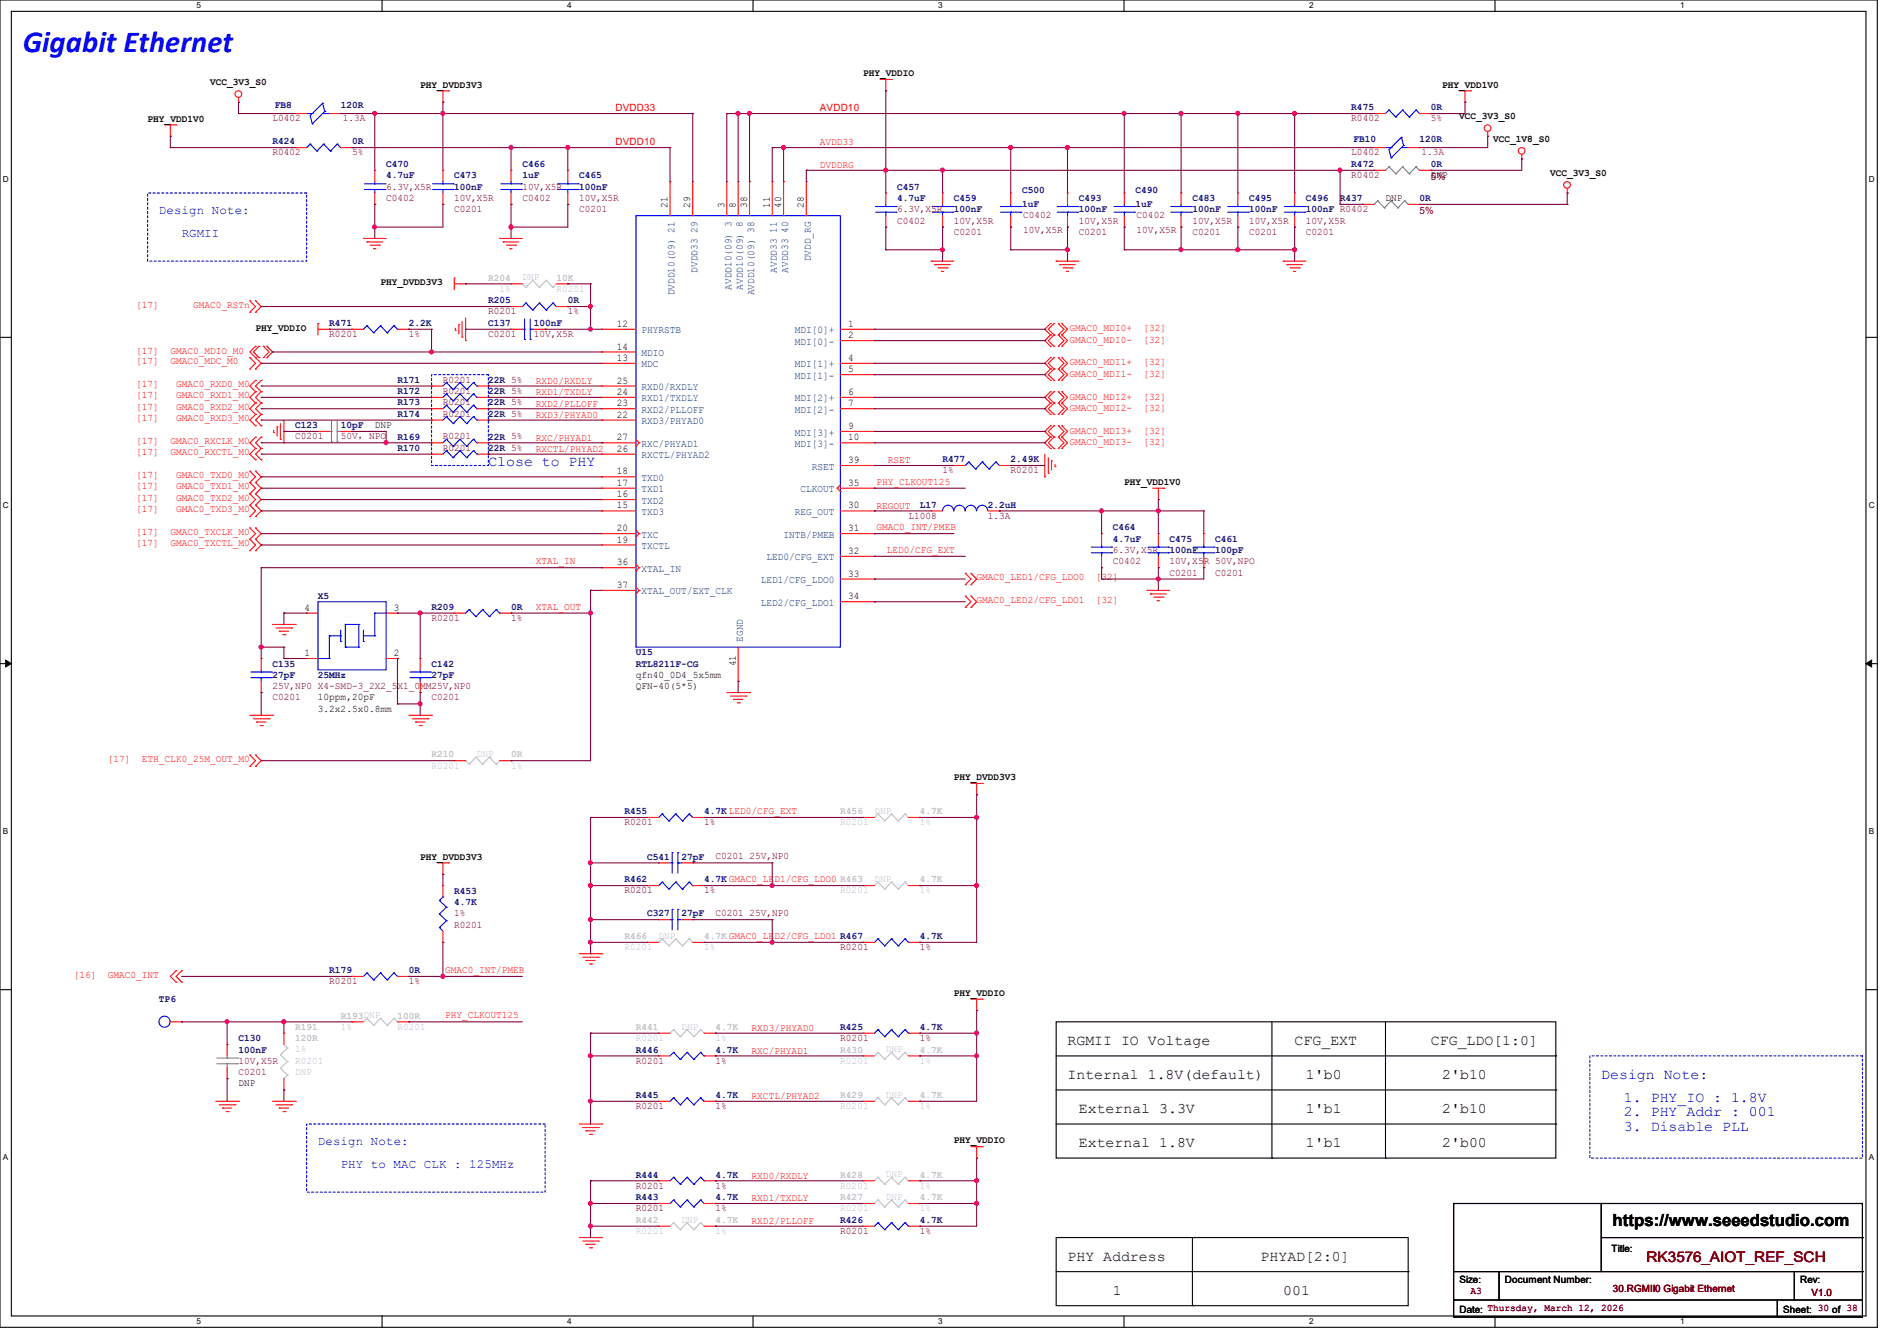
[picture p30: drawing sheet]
<svg xmlns="http://www.w3.org/2000/svg" width="297mm" height="210mm" viewBox="0 0 297 210" stroke-linecap="round" stroke-linejoin="round" font-family="sans-serif">
<defs><g id="words">
<text font-size="4.8" fill="#00f" x="3.6" y="8.1">Gigabit Ethernet</text>
<text font-size="2.6" x="252.5" y="191.9">https://www.seeedstudio.com</text>
<g font-size="2.3" fill="#00f">
<text x="76.5" y="73">Close to PHY</text>
<text x="250.7" y="169">Design Note:</text>
<text x="254.3" y="172.6">1. PHY_IO : 1.8V</text>
<text x="254.3" y="174.8">2. PHY Addr : 001</text>
<text x="254.3" y="177.1">3. Disable PLL</text>
</g>
<g font-size="2.3">
<text x="167.1" y="163.7">RGMII IO Voltage</text>
<text x="202.7" y="163.7">CFG_EXT</text>
<text x="224" y="163.7">CFG_LDO[1:0]</text>
<text x="167.1" y="169">Internal 1.8V(default)</text>
<text x="204.5" y="169">1'b0</text>
<text x="225.8" y="169">2'b10</text>
<text x="168.9" y="174.3">External 3.3V</text>
<text x="168.9" y="179.7">External 1.8V</text>
<text x="204.5" y="179.7">1'b1</text>
<text x="204.5" y="174.3">1'b1</text>
<text x="225.8" y="174.3">2'b10</text>
<text x="225.8" y="179.7">2'b00</text>
<text x="167.1" y="197.4">PHY Address</text>
<text x="197.4" y="197.4">PHYAD[2:0]</text>
<text x="174.2" y="202.8">1</text>
<text x="200.9" y="202.8">001</text>
</g>
<text font-size="2.3" fill="#800000" x="257.8" y="197.7">RK3576_AIOT_REF_SCH</text>
<g font-size="1.9" fill="#00f">
<text x="24.9" y="33.5">Design Note:</text>
<text x="28.4" y="37.1">RGMII</text>
<text x="49.8" y="179.3">Design Note:</text>
<text x="53.3" y="182.9">PHY to MAC CLK : 125MHz</text>
</g>
<g font-size="1.6">
<text x="135.1" y="11.9">PHY_VDDIO</text>
<text x="32.9" y="13.4">VCC_3V3_S0</text>
<text x="65.8" y="13.7">PHY_DVDD3V3</text>
<text x="225.8" y="13.7">PHY_VDD1V0</text>
<text x="23.1" y="19.1">PHY_VDD1V0</text>
<text x="228.5" y="18.7">VCC_3V3_S0</text>
<text x="233.8" y="22.3">VCC_1V8_S0</text>
<text x="224" y="27.9">DNP</text>
<text x="242.7" y="27.6">VCC_3V3_S0</text>
<text x="104.5" y="32.6" transform="rotate(-90 104.5 32.6)">21</text>
<text x="108.1" y="32.6" transform="rotate(-90 108.1 32.6)">29</text>
<text x="113.4" y="32.6" transform="rotate(-90 113.4 32.6)">3</text>
<text x="115.2" y="32.6" transform="rotate(-90 115.2 32.6)">8</text>
<text x="117" y="32.6" transform="rotate(-90 117 32.6)">38</text>
<text x="120.5" y="32.6" transform="rotate(-90 120.5 32.6)">11</text>
<text x="122.3" y="32.6" transform="rotate(-90 122.3 32.6)">40</text>
<text x="125.9" y="32.6" transform="rotate(-90 125.9 32.6)">28</text>
<text x="216.9" y="31.5">DNP</text>
<text x="59.6" y="44.7">PHY_DVDD3V3</text>
<text x="40" y="51.8">PHY_VDDIO</text>
<text x="96.6" y="51.2">12</text>
<text x="132.8" y="51.2">1</text>
<text x="132.8" y="53">2</text>
<text x="96.6" y="56.5">13</text>
<text x="96.6" y="54.7">14</text>
<text x="132.8" y="56.5">4</text>
<text x="132.8" y="58.3">5</text>
<text x="96.6" y="60.1">25</text>
<text x="96.6" y="61.8">24</text>
<text x="96.6" y="63.6">23</text>
<text x="96.6" y="65.4">22</text>
<text x="132.8" y="61.8">6</text>
<text x="132.8" y="63.6">7</text>
<text x="58.7" y="67">DNP</text>
<text x="96.6" y="70.7">26</text>
<text x="96.6" y="69">27</text>
<text x="132.8" y="67.2">9</text>
<text x="132.8" y="69">10</text>
<text x="96.6" y="74.3">18</text>
<text x="96.6" y="76.1">17</text>
<text x="96.6" y="77.9">16</text>
<text x="132.8" y="76.1">35</text>
<text x="132.8" y="72.5">39</text>
<text x="176" y="75.9">PHY_VDD1V0</text>
<text x="96.6" y="83.2">20</text>
<text x="96.6" y="79.6">15</text>
<text x="132.8" y="79.6">30</text>
<text x="132.8" y="83.2">31</text>
<text x="96.6" y="85">19</text>
<text x="96.6" y="88.5">36</text>
<text x="132.8" y="86.7">32</text>
<text x="47.7" y="95.6">4</text>
<text x="61.7" y="95.6">3</text>
<text x="96.6" y="92.1">37</text>
<text x="132.8" y="93.9">34</text>
<text x="132.8" y="90.3">33</text>
<text x="47.7" y="102.7">1</text>
<text x="61.7" y="102.7">2</text>
<text x="99.6" y="107.9">QFN-40(5*5)</text>
<text x="99.6" y="106.1">qfn40_0D4_5x5mm</text>
<text x="115.2" y="104.4" transform="rotate(-90 115.2 104.4)">41</text>
<text x="49.8" y="109.7">10ppm,20pF</text>
<text x="49.8" y="111.5">3.2x2.5x0.8mm</text>
<text x="149.3" y="122.2">PHY_DVDD3V3</text>
<text x="65.8" y="134.6">PHY_DVDD3V3</text>
<text x="149.3" y="156">PHY_VDDIO</text>
<text x="37.3" y="170.1">DNP</text>
<text x="149.3" y="179.1">PHY_VDDIO</text>
<text x="252.3" y="196.1">Title:</text>
<text x="228.5" y="200.9">Size:</text>
<text x="235.6" y="200.9">Document Number:</text>
<text x="281.8" y="200.9">Rev:</text>
<text x="228.5" y="205.6">Date: Thursday, March 12, 2026</text>
<text x="279.2" y="205.6">Sheet: 30 of 38</text>
</g>
<g font-size="1.6" fill="#000080">
<text x="43" y="16.9">FB8</text>
<text x="53.3" y="16.9">120R</text>
<text x="211.6" y="17.3">R475</text>
<text x="224" y="17.3">0R</text>
<text x="42.7" y="22.6">R424</text>
<text x="55.1" y="22.6">0R</text>
<text x="211.9" y="22.3">FB10</text>
<text x="222.2" y="22.3">120R</text>
<text x="60.4" y="26.2">C470</text>
<text x="60.4" y="27.9">4.7uF</text>
<text x="71.1" y="27.9">C473</text>
<text x="71.1" y="29.7">100nF</text>
<text x="81.8" y="26.2">C466</text>
<text x="81.8" y="27.9">1uF</text>
<text x="90.7" y="27.9">C465</text>
<text x="90.7" y="29.7">100nF</text>
<text x="140.5" y="29.7">C457</text>
<text x="211.6" y="26.2">R472</text>
<text x="224" y="26.2">0R</text>
<text x="140.5" y="31.5">4.7uF</text>
<text x="149.3" y="31.5">C459</text>
<text x="149.3" y="33.3">100nF</text>
<text x="160" y="30.3">C500</text>
<text x="160" y="32.4">1uF</text>
<text x="168.9" y="31.5">C493</text>
<text x="168.9" y="33.3">100nF</text>
<text x="177.8" y="30.3">C490</text>
<text x="177.8" y="32.4">1uF</text>
<text x="186.7" y="31.5">C483</text>
<text x="186.7" y="33.3">100nF</text>
<text x="195.6" y="31.5">C495</text>
<text x="195.6" y="33.3">100nF</text>
<text x="204.5" y="31.5">C496</text>
<text x="204.5" y="33.3">100nF R0402</text>
<text x="209.8" y="31.5">R437</text>
<text x="222.2" y="31.5">0R</text>
<text x="76.4" y="47.5">R205</text>
<text x="88.9" y="47.5">0R</text>
<text x="51.6" y="51.1">R471</text>
<text x="64" y="51.1">2.2K</text>
<text x="76.4" y="51.1">C137</text>
<text x="83.6" y="51.1">100nF</text>
<text x="62.2" y="59.9">R171</text>
<text x="76.4" y="59.9">22R 5%</text>
<text x="62.2" y="63.5">R173</text>
<text x="62.2" y="61.7">R172</text>
<text x="62.2" y="65.3">R174</text>
<text x="76.4" y="63.5">22R 5%</text>
<text x="76.4" y="61.7">22R 5%</text>
<text x="76.4" y="65.3">22R 5%</text>
<text x="46.2" y="67.1">C123</text>
<text x="53.3" y="67.1">10pF</text>
<text x="62.2" y="68.8">R169</text>
<text x="62.2" y="70.6">R170</text>
<text x="76.4" y="68.8">22R 5%</text>
<text x="76.4" y="70.6">22R 5%</text>
<text x="147.6" y="72.4">R477</text>
<text x="158.2" y="72.4">2.49K</text>
<text x="144" y="79.5">L17</text>
<text x="154.7" y="79.5">2.2uH</text>
<text x="174.2" y="83.1">C464</text>
<text x="174.2" y="84.8">4.7uF</text>
<text x="183.1" y="84.8">C475</text>
<text x="183.1" y="86.6">100nF</text>
<text x="190.2" y="84.8">C461</text>
<text x="190.2" y="86.6">100pF</text>
<text x="49.8" y="93.7">X5</text>
<text x="67.6" y="95.5">R209</text>
<text x="80" y="95.5">0R</text>
<text x="42.7" y="104.4">C135</text>
<text x="42.7" y="106.2">27pF</text>
<text x="49.8" y="106.2">25MHz</text>
<text x="67.6" y="104.4">C142</text>
<text x="67.6" y="106.2">27pF</text>
<text x="99.6" y="102.6">U15</text>
<text x="99.6" y="104.4">RTL8211F-CG</text>
<text x="97.8" y="127.5">R455</text>
<text x="110.2" y="127.5">4.7K LED0/CFG_EXT</text>
<text x="101.3" y="134.6">C541</text>
<text x="106.7" y="134.6">27pF</text>
<text x="71.1" y="140">R453</text>
<text x="71.1" y="141.7">4.7K</text>
<text x="97.8" y="138.2">R462</text>
<text x="101.3" y="143.5">C327</text>
<text x="106.7" y="143.5">27pF</text>
<text x="110.2" y="138.2">4.7K GMAC0_LED1/CFG_LDO0 R463</text>
<text x="144" y="147.1">4.7K</text>
<text x="51.6" y="152.4">R179</text>
<text x="64" y="152.4">0R</text>
<text x="24.9" y="156.8">TP6</text>
<text x="131.6" y="161.3">R425</text>
<text x="144" y="161.3">4.7K</text>
<text x="37.3" y="163.1">C130</text>
<text x="37.3" y="164.8">100nF</text>
<text x="99.6" y="164.8">R446</text>
<text x="112" y="164.8">4.7K</text>
<text x="99.6" y="172">R445</text>
<text x="112" y="172">4.7K</text>
<text x="99.6" y="184.4">R444</text>
<text x="112" y="184.4">4.7K</text>
<text x="99.6" y="188">R443</text>
<text x="112" y="188">4.7K</text>
<text x="131.6" y="191.5">R426</text>
<text x="144" y="191.5">4.7K</text>
</g>
<g font-size="1.6" fill="#f00">
<text x="96.4" y="17.4">DVDD33</text>
<text x="128.4" y="17.4">AVDD10</text>
<text x="96.4" y="22.8">DVDD10</text>
<text x="128.3" y="22.8">AVDD33</text>
<text x="128.3" y="26.3">DVDDRG</text>
<text x="21.3" y="48.2">[17]</text>
<text x="30.2" y="48.2">GMAC0_RSTn</text>
<text x="167.5" y="53.7">GMAC0_MDI0-</text>
<text x="167.5" y="51.9">GMAC0_MDI0+</text>
<text x="179" y="53.7">[32]</text>
<text x="179" y="51.9">[32]</text>
<text x="21.3" y="57.1">[17]</text>
<text x="21.3" y="55.5">[17]</text>
<text x="26.7" y="57.1">GMAC0_MDC_M0</text>
<text x="26.7" y="55.5">GMAC0_MDIO_M0</text>
<text x="167.5" y="59">GMAC0_MDI1-</text>
<text x="167.5" y="57.2">GMAC0_MDI1+</text>
<text x="179" y="59">[32]</text>
<text x="179" y="57.2">[32]</text>
<text x="21.3" y="60.6">[17]</text>
<text x="21.3" y="62.4">[17]</text>
<text x="21.3" y="64.2">[17]</text>
<text x="21.3" y="66">[17]</text>
<text x="27.6" y="60.6">GMAC0_RXD0_M0</text>
<text x="27.6" y="62.4">GMAC0_RXD1_M0</text>
<text x="27.6" y="64.2">GMAC0_RXD2_M0</text>
<text x="27.6" y="66">GMAC0_RXD3_M0</text>
<text x="83.9" y="60.1">RXD0/RXDLY</text>
<text x="83.9" y="61.9">RXD1/TXDLY</text>
<text x="83.9" y="63.7">RXD2/PLLOFF</text>
<text x="83.9" y="65.4">RXD3/PHYAD0</text>
<text x="167.5" y="64.3">GMAC0_MDI2-</text>
<text x="167.5" y="62.6">GMAC0_MDI2+</text>
<text x="179" y="64.3">[32]</text>
<text x="179" y="62.6">[32]</text>
<text x="21.3" y="69.5">[17]</text>
<text x="21.3" y="71.3">[17]</text>
<text x="26.7" y="69.5">GMAC0_RXCLK_M0</text>
<text x="26.7" y="71.3">GMAC0_RXCTL_M0</text>
<text x="83.9" y="69">RXC/PHYAD1</text>
<text x="83.9" y="70.8">RXCTL/PHYAD2</text>
<text x="167.5" y="69.7">GMAC0_MDI3-</text>
<text x="167.5" y="67.9">GMAC0_MDI3+</text>
<text x="179" y="69.7">[32]</text>
<text x="179" y="67.9">[32]</text>
<text x="21.3" y="74.8">[17]</text>
<text x="21.3" y="76.6">[17]</text>
<text x="27.6" y="74.8">GMAC0_TXD0_M0</text>
<text x="27.6" y="76.6">GMAC0_TXD1_M0</text>
<text x="137.2" y="75.9">PHY_CLKOUT125</text>
<text x="139" y="72.6">RSET</text>
<text x="21.3" y="78.4">[17]</text>
<text x="21.3" y="80.2">[17]</text>
<text x="21.3" y="83.7">[17]</text>
<text x="26.7" y="83.7">GMAC0_TXCLK_M0</text>
<text x="27.6" y="78.4">GMAC0_TXD2_M0</text>
<text x="27.6" y="80.2">GMAC0_TXD3_M0</text>
<text x="137.2" y="79.7">REGOUT</text>
<text x="137.2" y="83">GMAC0_INT/PMEB</text>
<text x="21.3" y="85.5">[17]</text>
<text x="26.7" y="85.5">GMAC0_TXCTL_M0</text>
<text x="83.9" y="88.3">XTAL_IN</text>
<text x="138.8" y="86.6">LED0/CFG_EXT</text>
<text x="83.9" y="95.5">XTAL_OUT</text>
<text x="152.9" y="90.8">GMAC0_LED1/CFG_LDO0</text>
<text x="152.9" y="94.4">GMAC0_LED2/CFG_LDO1</text>
<text x="171.6" y="90.8">[32]</text>
<text x="171.6" y="94.4">[32]</text>
<text x="16.9" y="119.3">[17]</text>
<text x="22.2" y="119.3">ETH_CLK0_25M_OUT_M0</text>
<text x="11.6" y="153.1">[16]</text>
<text x="16.9" y="153.1">GMAC0_INT</text>
<text x="69.7" y="152.4">GMAC0_INT/PMEB</text>
<text x="69.7" y="159.5">PHY_CLKOUT125</text>
<text x="117.7" y="161.5">RXD3/PHYAD0</text>
<text x="117.7" y="165">RXC/PHYAD1</text>
<text x="117.7" y="172.1">RXCTL/PHYAD2</text>
<text x="117.7" y="184.6">RXD0/RXDLY</text>
<text x="117.7" y="188.1">RXD1/TXDLY</text>
<text x="117.7" y="191.7">RXD2/PLLOFF</text>
</g>
<g font-size="1.6" fill="#800000">
<text x="42.7" y="19">L0402</text>
<text x="211.6" y="19">R0402</text>
<text x="224" y="19">5%</text>
<text x="42.7" y="24.3">R0402</text>
<text x="55.1" y="24.3">5%</text>
<text x="60.4" y="29.7">6.3V,X5R</text>
<text x="81.8" y="29.7">10V,X5R</text>
<text x="211.6" y="27.9">R0402</text>
<text x="211.6" y="24.3">L0402</text>
<text x="224" y="28.1">5%</text>
<text x="60.4" y="31.5">C0402</text>
<text x="71.1" y="33.2">C0201</text>
<text x="71.1" y="31.5">10V,X5R</text>
<text x="81.8" y="31.5">C0402</text>
<text x="90.7" y="33.2">C0201</text>
<text x="90.7" y="31.5">10V,X5R</text>
<text x="140.5" y="35">C0402</text>
<text x="140.5" y="33.2">6.3V,X5R</text>
<text x="149.3" y="35">10V,X5R</text>
<text x="160.2" y="34.1">C0402</text>
<text x="168.9" y="35">10V,X5R</text>
<text x="178" y="34.1">C0402</text>
<text x="186.7" y="35">10V,X5R</text>
<text x="195.6" y="35">10V,X5R</text>
<text x="204.5" y="35">10V,X5R</text>
<text x="222.3" y="33.4">5%</text>
<text x="149.3" y="36.8">C0201</text>
<text x="160.2" y="36.4">10V,X5R</text>
<text x="168.9" y="36.8">C0201</text>
<text x="178" y="36.4">10V,X5R</text>
<text x="186.7" y="36.8">C0201</text>
<text x="195.6" y="36.8">C0201</text>
<text x="204.5" y="36.8">C0201</text>
<text x="51.6" y="52.8">R0201</text>
<text x="64" y="52.8">1%</text>
<text x="76.4" y="49.2">R0201</text>
<text x="76.4" y="52.8">C0201</text>
<text x="83.6" y="52.8">10V,X5R</text>
<text x="88.9" y="49.2">1%</text>
<text x="69.3" y="59.9">R0201</text>
<text x="69.3" y="63.5">R0201</text>
<text x="69.3" y="61.7">R0201</text>
<text x="69.3" y="65.2">R0201</text>
<text x="46.2" y="68.8">C0201</text>
<text x="53.3" y="68.8">50V，NPO</text>
<text x="69.3" y="68.8">R0201</text>
<text x="69.3" y="70.6">R0201</text>
<text x="147.6" y="74.1">1%</text>
<text x="158.2" y="74.1">R0201</text>
<text x="142.2" y="81.2">L1008</text>
<text x="154.7" y="81.2">1.3A</text>
<text x="174.2" y="88.3">C0402</text>
<text x="174.2" y="86.6">6.3V,X5R</text>
<text x="183.1" y="88.3">10V,X5R 50V,NPO</text>
<text x="183.1" y="90.1">C0201</text>
<text x="190.2" y="90.1">C0201</text>
<text x="67.6" y="97.2">R0201</text>
<text x="80" y="97.2">1%</text>
<text x="42.7" y="107.9">25V,NP0 X4-SMD-3_2X2_5X1_0MM25V,NP0</text>
<text x="42.7" y="109.7">C0201</text>
<text x="67.6" y="109.7">C0201</text>
<text x="97.8" y="129.2">R0201</text>
<text x="110.2" y="129.2">1%</text>
<text x="112" y="134.6">C0201</text>
<text x="117.3" y="134.6">25V,NP0</text>
<text x="71.1" y="143.5">1%</text>
<text x="97.8" y="139.9">R0201</text>
<text x="110.2" y="139.9">1%</text>
<text x="112" y="143.5">C0201</text>
<text x="117.3" y="143.5">25V,NP0</text>
<text x="71.1" y="145.2">R0201</text>
<text x="131.6" y="148.8">R0201</text>
<text x="144" y="148.8">1%</text>
<text x="51.6" y="154.1">R0201</text>
<text x="64" y="154.1">1%</text>
<text x="37.3" y="166.6">10V,X5R</text>
<text x="99.6" y="166.6">R0201</text>
<text x="112" y="166.6">1%</text>
<text x="131.6" y="163">R0201</text>
<text x="144" y="163">1%</text>
<text x="37.3" y="168.4">C0201</text>
<text x="99.6" y="173.7">R0201</text>
<text x="112" y="173.7">1%</text>
<text x="99.6" y="186.1">R0201</text>
<text x="99.6" y="189.7">R0201</text>
<text x="112" y="186.1">1%</text>
<text x="112" y="189.7">1%</text>
<text x="131.6" y="193.3">R0201</text>
<text x="144" y="193.3">1%</text>
<text x="230.2" y="202.7">A3</text>
<text x="252.5" y="202.4">30.RGMII0 Gigabit Ethernet</text>
<text x="283.6" y="202.9">V1.0</text>
</g>
<g font-size="1.6" fill="#800040">
<text x="53.7" y="19">1.3A</text>
<text x="222.6" y="24.3">1.3A</text>
</g>
<g font-size="1.6" fill="#004080">
<text x="127" y="40.9" transform="rotate(-90 127 40.9)">DVDD_RG</text>
<text x="105.6" y="46.2" transform="rotate(-90 105.6 46.2)">DVDD10(09) 21</text>
<text x="109.2" y="42.7" transform="rotate(-90 109.2 42.7)">DVDD33 29</text>
<text x="114.5" y="45.4" transform="rotate(-90 114.5 45.4)">AVDD10(09) 3</text>
<text x="116.3" y="45.4" transform="rotate(-90 116.3 45.4)">AVDD10(09) 8</text>
<text x="118.1" y="46.2" transform="rotate(-90 118.1 46.2)">AVDD10(09) 38</text>
<text x="121.6" y="42.7" transform="rotate(-90 121.6 42.7)">AVDD33 11</text>
<text x="123.4" y="42.7" transform="rotate(-90 123.4 42.7)">AVDD33 40</text>
<text x="100.4" y="52.2">PHYRSTB</text>
<text x="124.5" y="52.2">MDI[0]+</text>
<text x="124.5" y="54">MDI[0]-</text>
<text x="100.4" y="57.5">MDC</text>
<text x="100.4" y="55.8">MDIO</text>
<text x="124.5" y="57.5">MDI[1]+</text>
<text x="124.5" y="59.3">MDI[1]-</text>
<text x="100.4" y="61.1">RXD0/RXDLY</text>
<text x="100.4" y="62.9">RXD1/TXDLY</text>
<text x="100.4" y="64.6">RXD2/PLLOFF</text>
<text x="124.5" y="62.9">MDI[2]+</text>
<text x="124.5" y="64.6">MDI[2]-</text>
<text x="100.4" y="71.8">RXCTL/PHYAD2</text>
<text x="100.4" y="70">RXC/PHYAD1</text>
<text x="100.4" y="66.4">RXD3/PHYAD0</text>
<text x="124.5" y="68.2">MDI[3]+</text>
<text x="124.5" y="70">MDI[3]-</text>
<text x="100.4" y="75.3">TXD0</text>
<text x="100.4" y="77.1">TXD1</text>
<text x="125.3" y="77.1">CLKOUT</text>
<text x="127.1" y="73.5">RSET</text>
<text x="100.4" y="78.9">TXD2</text>
<text x="100.4" y="80.6">TXD3</text>
<text x="124.5" y="80.6">REG_OUT</text>
<text x="100.4" y="84.2">TXC</text>
<text x="100.4" y="86">TXCTL</text>
<text x="100.4" y="89.5">XTAL_IN</text>
<text x="120" y="87.8">LED0/CFG_EXT</text>
<text x="122.7" y="84.2">INTB/PMEB</text>
<text x="100.4" y="93.1">XTAL_OUT/EXT_CLK</text>
<text x="119.1" y="94.9">LED2/CFG_LDO1</text>
<text x="119.1" y="91.3">LED1/CFG_LDO0</text>
<text x="116.3" y="100.5" transform="rotate(-90 116.3 100.5)">EGND</text>
</g>
<g font-size="1.6" fill="#c0c0c0">
<text x="76.4" y="43.9">R204</text>
<text x="78.2" y="45.7">1%</text>
<text x="81.8" y="43.9">DNP</text>
<text x="87.1" y="43.9">10K</text>
<text x="87.1" y="45.7">R0201</text>
<text x="67.6" y="118.6">R210</text>
<text x="74.7" y="118.6">DNP</text>
<text x="80" y="118.6">0R</text>
<text x="67.6" y="120.4">R0201</text>
<text x="80" y="120.4">1%</text>
<text x="131.6" y="127.5">R456</text>
<text x="131.6" y="129.2">R0201</text>
<text x="136.9" y="127.5">DNP</text>
<text x="144" y="127.5">4.7K</text>
<text x="144" y="129.2">1%</text>
<text x="131.6" y="139.9">R0201</text>
<text x="136.9" y="138.1">DNP</text>
<text x="144" y="138.2">4.7K</text>
<text x="144" y="139.9">1%</text>
<text x="97.8" y="147.1">R466</text>
<text x="97.8" y="148.8">R0201</text>
<text x="103.1" y="147">DNP</text>
<text x="110.2" y="147.1">4.7K GMAC0_LED2/CFG_LDO1 R467</text>
<text x="110.2" y="148.8">1%</text>
<text x="46.2" y="161.3">R191</text>
<text x="53.3" y="159.5">R193DNP</text>
<text x="53.3" y="161.2">1%</text>
<text x="62.2" y="159.5">100R</text>
<text x="62.2" y="161.2">R0201</text>
<text x="99.6" y="161.3">R441</text>
<text x="106.7" y="161.2">DNP</text>
<text x="112" y="161.3">4.7K</text>
<text x="46.2" y="163.1">120R</text>
<text x="46.2" y="164.8">1%</text>
<text x="46.2" y="166.6">R0201</text>
<text x="99.6" y="163">R0201</text>
<text x="112" y="163">1%</text>
<text x="131.6" y="164.8">R430</text>
<text x="131.6" y="166.6">R0201</text>
<text x="138.7" y="164.8">DNP</text>
<text x="144" y="164.8">4.7K</text>
<text x="144" y="166.6">1%</text>
<text x="46.2" y="168.4">DNP</text>
<text x="131.6" y="172">R429</text>
<text x="131.6" y="173.7">R0201</text>
<text x="138.7" y="171.9">DNP</text>
<text x="144" y="172">4.7K</text>
<text x="144" y="173.7">1%</text>
<text x="131.6" y="184.4">R428</text>
<text x="138.7" y="184.4">DNP</text>
<text x="144" y="184.4">4.7K</text>
<text x="99.6" y="191.5">R442</text>
<text x="106.7" y="191.5">DNP</text>
<text x="112" y="191.5">4.7K</text>
<text x="131.6" y="186.1">R0201</text>
<text x="131.6" y="188">R427</text>
<text x="131.6" y="189.7">R0201</text>
<text x="138.7" y="187.9">DNP</text>
<text x="144" y="186.1">1%</text>
<text x="144" y="188">4.7K</text>
<text x="144" y="189.7">1%</text>
<text x="99.6" y="193.3">R0201</text>
<text x="112" y="193.3">1%</text>
</g>
<g font-size="1.3">
<text x="30.8" y="1.3">5</text>
<text x="88.8" y="1.3">4</text>
<text x="146.9" y="1.3">3</text>
<text x="205" y="1.3">2</text>
<text x="263.1" y="1.3">1</text>
<text x=".5" y="28.4">D</text>
<text x="292.6" y="28.4">D</text>
<text x=".5" y="79.5">C</text>
<text x="292.6" y="79.5">C</text>
<text x=".5" y="130.6">B</text>
<text x="292.6" y="130.6">B</text>
<text x=".5" y="181.7">A</text>
<text x="292.6" y="181.7">A</text>
<text x="30.8" y="207.4">5</text>
<text x="88.8" y="207.4">4</text>
<text x="146.9" y="207.4">3</text>
<text x="205" y="207.4">2</text>
<text x="263.1" y="207.4">1</text>
</g>
</g></defs>
<path d="M0 0h293.9v207.9h-293.9zM1.8 1.8h290.3v204.3h-290.3z" fill="none" stroke="#000" stroke-width=".17"/>
<g fill="#fff">
<path d="M30.8 .2h.7v1.4h-.7z"/>
<path d="M30.8 206.2h.7v1.4h-.7z"/>
</g>
<path d="M59.8 0v1.8M59.8 206.1v1.8" fill="none" stroke="#000" stroke-width=".17"/>
<g fill="#fff">
<path d="M88.8 .2h.7v1.4h-.7z"/>
<path d="M88.8 206.2h.7v1.4h-.7z"/>
</g>
<path d="M117.9 0v1.8M117.9 206.1v1.8" fill="none" stroke="#000" stroke-width=".17"/>
<g fill="#fff">
<path d="M146.9 .2h.7v1.4h-.7z"/>
<path d="M146.9 206.2h.7v1.4h-.7z"/>
</g>
<path d="M176 0v1.8M176 206.1v1.8" fill="none" stroke="#000" stroke-width=".17"/>
<g fill="#fff">
<path d="M205 .2h.7v1.4h-.7z"/>
<path d="M205 206.2h.7v1.4h-.7z"/>
</g>
<path d="M234.1 0v1.8M234.1 206.1v1.8" fill="none" stroke="#000" stroke-width=".17"/>
<g fill="#fff">
<path d="M263.1 .2h.6v1.4h-.6z"/>
<path d="M263.1 206.2h.6v1.4h-.6z"/>
<path d="M.5 27.3h.9v1.4h-.9z"/>
<path d="M292.6 27.3h.9v1.4h-.9z"/>
<path d="M.5 78.4h.9v1.4h-.9z"/>
<path d="M292.6 78.4h.9v1.4h-.9z"/>
</g>
<path d="M0 52.8h1.8M292.1 52.8h1.8" fill="none" stroke="#000" stroke-width=".17"/>
<g fill="#fff">
<path d="M.5 129.5h.8v1.4h-.8z"/>
<path d="M292.6 129.5h.8v1.4h-.8z"/>
</g>
<path d="M0 103.9h1.8M292.1 103.9h1.8" fill="none" stroke="#000" stroke-width=".17"/>
<path d="M.9 103.4l.9 .5-.9 .5zM292.1 103.9l.9-.5v1z" fill="#000" stroke="#000" stroke-width=".16"/>
<g fill="#fff">
<path d="M.5 180.5h.8v1.4h-.8z"/>
<path d="M292.6 180.5h.8v1.4h-.8z"/>
</g>
<g fill="none" stroke="#000" stroke-width=".17">
<path d="M0 155h1.8M292.1 155h1.8M165.4 160h78.2v21.4h-78.2zM165.4 165.4h78.2M165.4 170.7h78.2M165.4 176h78.2M199.1 160v21.4M216.9 160v21.4M243.6 165.4h.1M243.6 170.7h.1M243.6 176h.1M165.4 193.8h55.1v10.7h-55.1z"/>
<path d="M165.4 199.1h55.1M186.7 193.8v10.7M199.1 181.4h.1M216.9 181.4h.1M220.5 199.1h.1M227.6 188.5h64v17.7h-64zM227.6 199.1h64M234.7 199.1v4.5M250.7 188.5h.1M250.7 188.5v10.6M250.7 193.8h40.9M280.9 199.1v4.5"/>
<path d="M291.6 199.1h.1M291.6 193.8h.1M186.7 204.5h.1M227.6 203.6h.1M227.6 203.6h64M234.7 203.6h.1M278.3 206.2h.1M278.3 203.6v2.6M280.9 203.6h.1"/>
</g>
<path d="M23.1 30.2h24.9v10.7h-24.9zM67.6 58.7h8.9v14.2h-8.9zM48 176h37.3v10.7h-37.3zM248.9 165.4h42.7v16h-42.7z" fill="none" stroke="#00f" stroke-width=".17" stroke-dasharray=".3 .3"/>
<g fill="none" stroke="#f00" stroke-width=".17">
<path d="M25.8 19.6h1.8M26.7 19.6v1.7M27.6 19.6h.1M37.3 16h.1M37.3 15.3v.7M46.2 17.8h.1M46.2 17.8h1.8M51.6 17.8h1.7M53.3 17.8h.1M68.5 14.2h1.7M69.3 16h.1M69.3 14.2v1.8"/>
<path d="M70.2 14.2h.1M137.8 12.4h1.8M138.7 14.2h.1M138.7 12.4v1.8M139.6 12.4h.1M215.1 17.8h.1M215.1 17.8h1.8M222.2 17.8h1.8M224 17.8h.1M228.5 14.2h1.8M229.4 16h.1M229.4 14.2v1.8"/>
<path d="M230.3 14.2h.1M26.7 21.3h.1M46.2 23.1h.1M46.2 23.1h1.8M53.3 23.1h1.8M55.1 23.1h.1M56.9 37.3h.1M56.9 37.3h3.6M57.4 37.9h.1M57.4 37.9h2.5M58 38.4h1.4M58.5 38.9h.1"/>
<path d="M58.5 38.9h.3M58.7 26.7h.1M58.7 32h.1M58.7 26.7v1.7M58.7 30.2v1.8M59.4 38.4h.1M69.3 26.7h.1M69.3 32h.1M69.3 26.7v1.7M69.3 30.2v1.8M78.2 37.3h.1M78.2 37.3h3.6"/>
<path d="M78.8 37.9h.1M78.8 37.9h2.4M79.3 38.4h1.4M79.8 38.9h.1M79.8 38.9h.4M80 26.7h.1M80 32h.1M80 26.7v1.7M80 30.2v1.8M80.7 38.4h.1M88.9 26.7h.1M88.9 32h.1"/>
<path d="M88.9 26.7v1.7M88.9 30.2v1.8M104.9 28.4h.1M104.9 28.4v5.4M108.5 28.4h.1M108.5 28.4v5.4M113.8 28.4h.1M113.8 28.4v5.4M115.6 28.4h.1M115.6 28.4v5.4M117.3 28.4h.1M117.3 28.4v5.4"/>
<path d="M120.9 28.4h.1M120.9 28.4v5.4M122.7 28.4h.1M122.7 28.4v5.4M126.2 28.4h.1M126.2 28.4v5.4M138.7 30.2h.1M138.7 35.6h.1M138.7 30.2v1.8M138.7 33.8v1.8M147.6 30.2h.1M147.6 35.6h.1"/>
<path d="M147.6 30.2v1.8M147.6 33.8v1.8M158.2 30.2h.1M158.2 35.6h.1M158.2 30.2v1.8M158.2 33.8v1.8M167.1 30.2h.1M167.1 35.6h.1M167.1 30.2v1.8M167.1 33.8v1.8M176 30.2h.1M176 35.6h.1"/>
<path d="M176 30.2v1.8M176 33.8v1.8M184.9 30.2h.1M184.9 35.6h.1M184.9 30.2v1.8M184.9 33.8v1.8M193.8 30.2h.1M193.8 35.6h.1M193.8 30.2v1.8M193.8 33.8v1.8M202.7 30.2h.1M202.7 35.6h.1"/>
<path d="M202.7 30.2v1.8M202.7 33.8v1.8M213.4 32h.1M213.4 32h1.7M215.1 26.7h.1M215.1 23.1h.1M215.1 23.1h1.8M215.1 26.7h1.8M220.5 32h1.7M220.5 23.1h1.7M222.2 32h.1M222.2 23.1h.1"/>
<path d="M222.2 26.7h1.8M224 26.7h.1M232.9 21.3h.1M232.9 20.6v.7M238.3 24.9h.1M238.3 24.2v.7M245.4 30.2h.1M245.4 29.5v.7M39.1 57.8h.1M39.1 56h.1M39.1 48.9h.1M39.1 47.1h.1"/>
<path d="M39.1 56l.9 .9-.9 .9M39.1 47.1l.9 .9-.9 .9M40 56h.1M40 57.8h.1M40 47.1h.1M40 48.9h.1M40 59.6h.1M40 54.2h.1M40 56l.9 .9-.9 .9M40 47.1l.9 .9-.9 .9M40 59.6l-.9 .9 .9 .8M40 54.2l-.9 .9 .9 .9"/>
<path d="M40.6 56h.1M40.6 54.2h.1M40.6 54.2l-.9 .9 .9 .9M40.9 59.6h.1M40.9 59.6l-.9 .9 .9 .8M41.2 54.2h.1M41.2 56h.1M41.2 54.2l.9 .9-.9 .9M41.8 56h.1M41.8 54.2h.1M41.8 54.2l.9 .9-.9 .9M49.8 50.7h.1"/>
<path d="M49.8 51.6h1.8M49.8 50.7v1.8M51.6 51.6h.1M55.1 51.6h.1M55.1 51.6h1.8M62.2 51.6h1.8M64 51.6h.1M71.1 43.6h.1M71.1 44.4h1.8M71.1 43.6v1.7M71.3 51.7h.1M71.3 51.4v.3"/>
<path d="M71.8 50.8h.1M71.8 50.8v1.5M72.3 52.8h.1M72.3 50.3v2.5M72.9 53.3h.1M72.9 44.4h.1M72.9 49.8v3.5M80 44.4h.1M80 48h.1M80 51.6h.1M80 51.6h1.8M80 44.4h1.8"/>
<path d="M80 48h1.8M83.6 51.6h1.7M85.3 51.6h.1M87.1 44.4h1.8M87.1 48h1.8M88.9 44.4h.1M88.9 48h.1M94.2 51.6h.1M94.2 56.9h.1M94.2 55.1h.1M94.2 51.6h5.4M94.2 56.9h5.4"/>
<path d="M94.2 55.1h5.4M131.6 51.6h5.3M131.6 56.9h5.3M131.6 53.3h5.3M131.6 58.7h5.3M136.9 51.6h.1M136.9 53.3h.1M136.9 56.9h.1M136.9 58.7h.1M145.8 40.9h.1M145.8 40.9h3.6M146.3 41.4h.1"/>
<path d="M146.3 41.4h2.5M146.9 42h1.4M147.4 42.5h.1M147.4 42.5h.3M148.3 42h.1M164.5 57.8h.1M164.5 59.6h.1M164.5 52.5h.1M164.5 54.2h.1M164.5 56h.1M164.5 50.7h.1M164.5 57.8l-.9 .9 .9 .9"/>
<path d="M164.5 52.5l-.9 .8 .9 .9M164.5 56l-.9 .9 .9 .9M164.5 50.7l-.9 .9 .9 .9M165 59.6h.1M165 57.8h.1M165 54.2h.1M165 52.5h.1M165 56h.1M165 50.7h.1M165 57.8l-.9 .9 .9 .9M165 52.5l-.9 .8 .9 .9M165 56l-.9 .9 .9 .9"/>
<path d="M165 50.7l-.9 .9 .9 .9M165.4 40.9h.1M165.4 40.9h3.5M165.7 59.6h.1M165.7 57.8h.1M165.7 54.2h.1M165.7 52.5h.1M165.7 56h.1M165.7 50.7h.1M165.7 57.8l.9 .9-.9 .9M165.7 52.5l.9 .8-.9 .9M165.7 56l.9 .9-.9 .9"/>
<path d="M165.7 50.7l.9 .9-.9 .9M165.9 41.4h.1M165.9 41.4h2.5M166.2 57.8h.1M166.2 59.6h.1M166.2 52.5h.1M166.2 54.2h.1M166.2 56h.1M166.2 50.7h.1M166.2 57.8l.9 .9-.9 .9M166.2 56l.9 .9-.9 .9M166.2 52.5l.9 .8-.9 .9"/>
<path d="M166.2 50.7l.9 .9-.9 .9M166.4 42h1.5M167 42.5h.1M167 42.5h.3M167.9 42h.1M200.9 40.9h.1M200.9 40.9h3.6M201.5 41.4h.1M201.5 41.4h2.4M202 42h1.4M202.5 42.5h.1M202.5 42.5h.4"/>
<path d="M203.4 42h.1M39.1 75.6h.1M39.1 73.8h.1M39.1 77.3h.1M39.1 79.1h.1M39.1 73.8l.9 .9-.9 .9M39.1 75.6l.9 .9-.9 .8M39.1 77.3l.9 .9-.9 .9M39.1 79.1l.9 .9-.9 .9M40 73.8h.1M40 75.6h.1M40 77.3h.1"/>
<path d="M40 79.1h.1M40 61.3h.1M40 63.1h.1M40 64.9h.1M40 66.7h.1M40 70.2h.1M40 68.5h.1M40 72h.1M40 73.8l.9 .9-.9 .9M40 75.6l.9 .9-.9 .8M40 77.3l.9 .9-.9 .9M40 79.1l.9 .9-.9 .9"/>
<path d="M40 61.3l-.9 .9 .9 .9M40 63.1l-.9 .9 .9 .9M40 64.9l-.9 .9 .9 .9M40 68.5l-.9 .8 .9 .9M40 70.2l-.9 .9 .9 .9M40.9 61.3h.1M40.9 63.1h.1M40.9 64.9h.1M40.9 66.7h.1M40.9 70.2h.1M40.9 68.5h.1M40.9 72h.1"/>
<path d="M40.9 61.3l-.9 .9 .9 .9M40.9 63.1l-.9 .9 .9 .9M40.9 64.9l-.9 .9 .9 .9M40.9 68.5l-.9 .8 .9 .9M40.9 70.2l-.9 .9 .9 .9M42.8 67.7h.1M42.8 67.4v.3M43.4 66.8h.1M43.4 66.8v1.5M43.9 68.8h.1M43.9 66.3v2.5M44.4 69.3h.1"/>
<path d="M44.4 65.8v3.5M49.8 67.6h.1M49.8 67.6h1.8M53.3 67.6h1.8M55.1 67.6h.1M67.6 64h.1M67.6 69.3h.1M67.6 62.2h.1M67.6 65.8h.1M67.6 60.5h.1M67.6 71.1h.1M67.6 71.1h1.7"/>
<path d="M67.6 69.3h1.7M67.6 62.2h1.7M67.6 64h1.7M67.6 60.5h1.7M67.6 65.8h1.7M74.7 71.1h1.8M74.7 69.3h1.8M74.7 62.2h1.8M74.7 64h1.8M74.7 60.5h1.8M74.7 65.8h1.8M76.5 64h.1"/>
<path d="M76.5 69.3h.1M76.5 62.2h.1M76.5 65.8h.1M76.5 60.5h.1M76.5 71.1h.1M94.2 71.1h.1M94.2 69.3h.1M94.2 74.7h.1M94.2 76.5h.1M94.2 78.2h.1M94.2 60.5h.1M94.2 62.2h.1"/>
<path d="M94.2 64h.1M94.2 65.8h.1M94.2 76.5h5.4M94.2 71.1h5.4M94.2 69.3h5.4M94.2 74.7h5.4M94.2 78.2h5.4M94.2 62.2h5.4M94.2 64h5.4M94.2 60.5h5.4M94.2 65.8h5.4M99.6 69.8h.1"/>
<path d="M99.6 68.8l.5 .5M100.1 69.3h.1M100.1 69.3l-.5 .5M131.1 76.5h.1M131.1 76.5l.5 .5M131.6 77h.1M131.6 76.5h5.3M131.6 69.3h5.3M131.6 75.9l-.5 .6M131.6 72.9h5.3M131.6 62.2h5.3M131.6 64h5.3"/>
<path d="M131.6 67.6h5.3M136.9 76.5h.1M136.9 72.9h.1M136.9 62.2h.1M136.9 64h.1M136.9 67.6h.1M136.9 69.3h.1M149.4 72.9h.1M149.4 72.9h1.7M156.5 72.9h1.7M158.2 72.9h.1M163.6 74.7h.1"/>
<path d="M163.6 71.1v3.6M164.1 74.1h.1M164.1 71.7v2.4M164.5 63.1h.1M164.5 64.9h.1M164.5 68.5h.1M164.5 70.2h.1M164.5 61.3h.1M164.5 66.7h.1M164.5 61.3l-.9 .9 .9 .9M164.5 63.1l-.9 .9 .9 .9M164.5 66.7l-.9 .9 .9 .9"/>
<path d="M164.5 68.5l-.9 .8 .9 .9M164.6 72.2h.1M164.6 72.2v1.4M165 64.9h.1M165 63.1h.1M165 70.2h.1M165 68.5h.1M165 61.3h.1M165 66.7h.1M165 63.1l-.9 .9 .9 .9M165 68.5l-.9 .8 .9 .9M165 61.3l-.9 .9 .9 .9"/>
<path d="M165 66.7l-.9 .9 .9 .9M165.2 73.1h.1M165.2 72.7v.4M165.7 64.9h.1M165.7 63.1h.1M165.7 70.2h.1M165.7 68.5h.1M165.7 61.3h.1M165.7 66.7h.1M165.7 63.1l.9 .9-.9 .9M165.7 68.5l.9 .8-.9 .9M165.7 61.3l.9 .9-.9 .9"/>
<path d="M165.7 66.7l.9 .9-.9 .9M166.2 63.1h.1M166.2 64.9h.1M166.2 68.5h.1M166.2 70.2h.1M166.2 61.3h.1M166.2 66.7h.1M166.2 61.3l.9 .9-.9 .9M166.2 66.7l.9 .9-.9 .9M166.2 63.1l.9 .9-.9 .9M166.2 68.5l.9 .8-.9 .9M180.5 76.5h1.7"/>
<path d="M181.4 78.2h.1M181.4 76.5v1.7M182.2 76.5h.1M39.1 80.9h.1M39.1 86.2h.1M39.1 84.5h.1M39.1 82.7h.1M39.1 84.5l.9 .8-.9 .9M39.1 82.7l.9 .9-.9 .9M40 80.9h.1M40 84.5h.1M40 86.2h.1"/>
<path d="M40 82.7h.1M40 84.5l.9 .8-.9 .9M40 82.7l.9 .9-.9 .9M42.7 97.8h3.5M43.2 98.3h2.5M43.7 98.8h.1M43.7 98.8h1.5M44.3 99.4h.3M44.6 99.4h.1M45.7 98.3h.1M46.2 97.8h.1M48 96h.1"/>
<path d="M48 96h1.8M60.5 96h1.7M62.2 96h.1M71.1 96h.1M71.1 96h1.8M78.2 96h1.8M80 96h.1M94.2 83.6h.1M94.2 85.3h.1M94.2 80h.1M94.2 92.5h.1M94.2 88.9h.1"/>
<path d="M94.2 92.5h5.4M94.2 83.6h5.4M94.2 85.3h5.4M94.2 80h5.4M94.2 88.9h5.4M99.6 84.1h.1M99.6 93h.1M99.6 89.4h.1M99.6 83.1l.5 .5M99.6 91.9l.5 .6M99.6 88.4l.5 .5M100.1 83.6h.1"/>
<path d="M100.1 92.5h.1M100.1 88.9h.1M100.1 83.6l-.5 .5M100.1 92.5l-.5 .5M100.1 88.9l-.5 .5M131.6 83.6h5.3M131.6 80h5.3M131.6 94.2h5.3M131.6 87.1h5.3M131.6 90.7h5.3M136.9 94.2h.1M136.9 80h.1"/>
<path d="M136.9 87.1h.1M136.9 83.6h.1M136.9 90.7h.1M145.8 80h.1M145.8 80h1.8M151.1 89.8h.1M151.1 91.6h.1M151.1 93.3h.1M151.1 95.1h.1M151.1 89.8l.9 .9-.9 .9M151.1 93.3l.9 .9-.9 .9M152 89.8h.1"/>
<path d="M152 91.6h.1M152 93.3h.1M152 95.1h.1M152 89.8l.9 .9-.9 .9M152 93.3l.9 .9-.9 .9M154.7 80h1.8M156.5 80h.1M172.5 83.6h.1M172.5 88.9h.1M172.5 83.6v1.7M172.5 87.1v1.8M179.6 92.5h.1"/>
<path d="M179.6 92.5h3.5M180.1 93h.1M180.1 93h2.5M180.6 93.5h1.5M181.2 94.1h.1M181.2 94.1h.3M181.4 83.6h.1M181.4 88.9h.1M181.4 83.6v1.7M181.4 87.1v1.8M182.1 93.5h.1M188.5 83.6h.1"/>
<path d="M188.5 88.9h.1M188.5 83.6v1.7M188.5 87.1v1.8M39.1 118.2h.1M39.1 112h3.6M39.1 118.2l.9 .9-.9 .9M39.7 112.6h2.4M40 118.2h.1M40 118.2l.9 .9-.9 .9M40.2 113.1h.1M40.2 113.1h1.4M40.7 113.6h.4"/>
<path d="M40.9 103.1h.1M40.9 108.5h.1M40.9 103.1v1.8M40.9 106.7v1.8M41.1 113.6h.1M42.1 112.6h.1M42.7 112h.1M48 103.1h.1M48 103.1h1.8M60.5 103.1h1.7M62.2 103.1h.1M64 112h3.6"/>
<path d="M64.6 112.6h2.4M65.1 113.1h.1M65.1 113.1h1.4M65.6 113.6h.4M65.8 103.1h.1M65.8 108.5h.1M65.8 103.1v1.8M65.8 106.7v1.8M66 113.6h.1M67 112.6h.1M67.6 112h.1M71.1 119.1h.1"/>
<path d="M71.1 119.1h1.8M78.2 119.1h1.8M80 119.1h.1M113.8 108.5h3.5M114.3 109h2.5M114.9 109.5h.1M114.9 109.5h1.4M115.4 110.1h.3M115.6 106.7h.1M115.6 101.3v5.4M115.7 110.1h.1M116.8 109h.1"/>
<path d="M117.3 108.5h.1M39.1 120h.1M40 120h.1M68.5 135.1h1.7M69.3 136.9h.1M69.3 138.7h.1M69.3 135.1v1.8M69.3 138.7v1.8M70.2 135.1h.1M101.3 138.7h.1M101.3 128h.1M101.3 138.7h1.8"/>
<path d="M101.3 128h1.8M103.1 135.1h.1M103.1 135.1h1.8M106.7 135.1h1.8M108.5 135.1h.1M108.5 138.7h1.7M108.5 128h1.7M110.2 138.7h.1M110.2 128h.1M135.1 138.7h.1M135.1 128h.1M135.1 138.7h1.8"/>
<path d="M135.1 128h1.8M142.2 138.7h1.8M142.2 128h1.8M144 138.7h.1M144 128h.1M152 122.7h1.8M152.9 124.5h.1M152.9 122.7v1.8M153.8 122.7h.1M27.6 152h.1M27.6 153.8h.1M27.6 152l-.9 .9 .9 .9"/>
<path d="M28.4 152h.1M28.4 153.8h.1M28.4 152l-.8 .9 .8 .9M55.1 152.9h.1M55.1 152.9h1.8M62.2 152.9h1.8M64 152.9h.1M69.3 147.6h.1M69.3 145.8v1.8M90.7 149.4h3.5M91.2 149.9h2.5M91.7 150.4h.1"/>
<path d="M91.7 150.4h1.5M92.3 151h.3M92.6 151h.1M93.7 149.9h.1M94.2 149.4h.1M101.3 147.6h.1M101.3 147.6h1.8M103.1 144h.1M103.1 144h1.8M106.7 144h1.8M108.5 144h.1M108.5 147.6h1.7"/>
<path d="M110.2 147.6h.1M135.1 147.6h.1M135.1 147.6h1.8M142.2 147.6h1.8M144 147.6h.1M152 156.5h1.8M152.9 158.2h.1M152.9 156.5v1.7M153.8 156.5h.1M26.7 160h1.7M28.4 160h.1M33.8 172.5h3.5"/>
<path d="M34.3 173h2.5M34.8 173.5h.1M34.8 173.5h1.5M35.4 174.1h.3M35.6 163.6h.1M35.6 168.9h.1M35.6 163.6v1.8M35.6 167.1v1.8M35.7 174.1h.1M36.8 173h.1M37.3 172.5h.1M42.7 172.5h3.5"/>
<path d="M43.2 173h2.5M43.7 173.5h.1M43.7 173.5h1.5M44.3 174.1h.3M44.4 161.8h.1M44.4 170.7h.1M44.4 161.8v1.8M44.4 168.9v1.8M44.6 174.1h.1M45.7 173h.1M46.2 172.5h.1M55.1 160h.1"/>
<path d="M55.1 160h1.8M62.2 160h1.8M64 160h.1M90.7 176h3.5M91.2 176.6h2.5M91.7 177.1h.1M91.7 177.1h1.5M92.3 177.6h.3M92.6 177.6h.1M93.7 176.6h.1M94.2 176h.1M103.1 161.8h.1"/>
<path d="M103.1 165.4h.1M103.1 172.5h.1M103.1 172.5h1.8M103.1 161.8h1.8M103.1 165.4h1.8M110.2 172.5h1.8M110.2 161.8h1.8M110.2 165.4h1.8M112 161.8h.1M112 165.4h.1M112 172.5h.1M135.1 172.5h.1"/>
<path d="M135.1 161.8h.1M135.1 165.4h.1M135.1 172.5h1.8M135.1 161.8h1.8M135.1 165.4h1.8M142.2 172.5h1.8M142.2 161.8h1.8M142.2 165.4h1.8M144 172.5h.1M144 161.8h.1M144 165.4h.1M152 179.6h1.8"/>
<path d="M152.9 179.6v1.8M153.8 179.6h.1M90.7 193.8h3.5M91.2 194.4h2.5M91.7 194.9h.1M91.7 194.9h1.5M92.3 195.4h.3M92.6 195.4h.1M93.7 194.4h.1M94.2 193.8h.1M103.1 184.9h.1M103.1 188.5h.1"/>
<path d="M103.1 192h.1M103.1 184.9h1.8M103.1 188.5h1.8M103.1 192h1.8M110.2 184.9h1.8M110.2 188.5h1.8M110.2 192h1.8M112 184.9h.1M112 188.5h.1M112 192h.1M135.1 184.9h.1M135.1 188.5h.1"/>
<path d="M135.1 192h.1M135.1 184.9h1.8M135.1 188.5h1.8M135.1 192h1.8M142.2 184.9h1.8M142.2 188.5h1.8M142.2 192h1.8M144 184.9h.1M144 188.5h.1M144 192h.1M152.9 181.4h.1"/>
<circle cx="37.3" cy="14.7" r=".52"/>
<circle cx="232.9" cy="20.1" r=".52"/>
<circle cx="238.2" cy="23.6" r=".52"/>
<circle cx="245.4" cy="29" r=".52"/>
</g>
<g fill="none" stroke="#00f" stroke-width=".17">
<path d="M48 17.8h.9M48.9 19.4h.1M48.9 17.8h.1M50.5 16.2h.1M50.5 17.8h.1M50.5 16.2l-1.9 1.9 .3 1.3M50.5 17.8h1.1M50.5 16.2l.3 1.2M50.8 17.4h.1M50.8 17.4l-1.9 2M217.5 17.2h.1M217.5 17.2l-.6 .6"/>
<path d="M217.5 17.2l1 1.1M218.5 18.3h.1M219.6 17.2h.1M219.6 17.2l-1.1 1.1M219.6 17.2l1 1.1M220.6 18.3h.1M221.7 17.2h.1M221.7 17.2l-1.1 1.1M221.7 17.2l.5 .6M222.2 17.8h.1M48.6 22.6h.1M48.6 22.6l-.6 .5"/>
<path d="M48.6 22.6l1 1.1M49.6 23.7h.1M50.7 22.6h.1M50.7 22.6l-1.1 1.1M50.7 22.6l1 1.1M51.7 23.7h.1M52.8 22.6h.1M52.8 22.6l-1.1 1.1M52.8 22.6l.5 .5M53.3 23.1h.1M57.1 28.8h3.2M57.1 29.7h3.2"/>
<path d="M58.7 29.7h.1M58.7 28.8h.1M58.7 28.4v.4M58.7 29.7v.5M60.3 28.8h.1M60.3 29.7h.1M67.7 28.8h3.3M67.7 29.7h3.3M69.3 29.7h.1M69.3 28.8h.1M69.3 28.4v.4M69.3 29.7v.5"/>
<path d="M71 28.8h.1M71 29.7h.1M78.4 28.8h3.2M78.4 29.7h3.2M80 29.7h.1M80 28.8h.1M80 28.4v.4M80 29.7v.5M81.6 28.8h.1M81.6 29.7h.1M87.3 28.8h3.2M87.3 29.7h3.2"/>
<path d="M88.9 29.7h.1M88.9 28.8h.1M88.9 28.4v.4M88.9 29.7v.5M90.5 28.8h.1M90.5 29.7h.1M99.6 33.8h32v67.5h-32zM137.1 32.3h3.2M137.1 33.2h3.2M138.7 33.2h.1M138.7 32.3h.1M138.7 32v.3"/>
<path d="M138.7 33.2v.6M140.3 32.3h.1M140.3 33.2h.1M146 32.3h3.2M146 33.2h3.2M147.6 33.2h.1M147.6 32.3h.1M147.6 32v.3M147.6 33.2v.6M149.2 32.3h.1M149.2 33.2h.1M156.6 32.3h3.3"/>
<path d="M156.6 33.2h3.3M158.2 33.2h.1M158.2 32.3h.1M158.2 32v.3M158.2 33.2v.6M159.9 32.3h.1M159.9 33.2h.1M165.5 32.3h3.2M165.5 33.2h3.2M167.1 33.2h.1M167.1 32.3h.1M167.1 32v.3"/>
<path d="M167.1 33.2v.6M168.7 32.3h.1M168.7 33.2h.1M174.4 32.3h3.2M174.4 33.2h3.2M176 33.2h.1M176 32.3h.1M176 32v.3M176 33.2v.6M177.6 32.3h.1M177.6 33.2h.1M183.3 32.3h3.2"/>
<path d="M183.3 33.2h3.2M184.9 33.2h.1M184.9 32.3h.1M184.9 32v.3M184.9 33.2v.6M186.5 32.3h.1M186.5 33.2h.1M192.2 32.3h3.2M192.2 33.2h3.2M193.8 33.2h.1M193.8 32.3h.1M193.8 32v.3"/>
<path d="M193.8 33.2v.6M195.4 32.3h.1M195.4 33.2h.1M201.1 32.3h3.2M201.1 33.2h3.2M202.7 33.2h.1M202.7 32.3h.1M202.7 32v.3M202.7 33.2v.6M204.3 32.3h.1M204.3 33.2h.1M216.9 23.1h.9"/>
<path d="M217.8 24.7h.1M217.8 23.1h.1M219.4 21.5h.1M219.4 23.1h.1M219.4 21.5l-1.9 2 .3 1.2M219.4 23.1h1.1M219.4 21.5l.4 1.3M219.8 22.8h.1M219.8 22.8l-2 1.9M57.4 51h.1M57.4 51l-.5 .6M57.4 51l1.1 1.1"/>
<path d="M58.5 52.1h.1M59.6 51h.1M59.6 51l-1.1 1.1M59.6 51l1 1.1M60.6 52.1h.1M61.7 51h.1M61.7 51l-1.1 1.1M61.7 51l.5 .6M62.2 51.6h.1M69.9 59.9h.1M69.9 59.9l-.6 .6M69.9 59.9l1.1 1.1"/>
<path d="M72 59.9h.1M72 59.9l-1 1.1M72 59.9l1.1 1.1M74.1 59.9h.1M74.1 59.9l-1 1.1M74.1 59.9l.6 .6M81.8 51.6h.3M82.1 53.2h.1M82.1 51.6h.1M82.1 50v3.2M82.3 47.5h.1M82.3 47.5l-.5 .5"/>
<path d="M82.3 47.5l1.1 1.1M83 53.2h.1M83 51.6h.1M83 50v3.2M83 51.6h.6M83.4 48.6h.1M84.5 47.5h.1M84.5 47.5l-1.1 1.1M84.5 47.5l1 1.1M85.5 48.6h.1M86.6 47.5h.1M86.6 47.5l-1.1 1.1"/>
<path d="M86.6 47.5l.5 .5M87.1 48h.1M69.9 63.5h.1M69.9 68.8h.1M69.9 61.7h.1M69.9 65.2h.1M69.9 70.6h.1M69.9 63.5l-.6 .5M69.9 63.5l1.1 1.1M69.9 68.8l-.6 .5M69.9 68.8l1.1 1.1M69.9 61.7l-.6 .5"/>
<path d="M69.9 61.7l1.1 1.1M69.9 65.2l-.6 .6M69.9 65.2l1.1 1.1M69.9 70.6l-.6 .5M69.9 70.6l1.1 1.1M71 64.6h.1M71 69.9h.1M71 62.8h.1M71 66.3h.1M71 61h.1M71 71.7h.1M72 63.5h.1"/>
<path d="M72 68.8h.1M72 61.7h.1M72 65.2h.1M72 70.6h.1M72 63.5l-1 1.1M72 63.5l1.1 1.1M72 68.8l-1 1.1M72 68.8l1.1 1.1M72 61.7l-1 1.1M72 61.7l1.1 1.1M72 65.2l-1 1.1M72 65.2l1.1 1.1"/>
<path d="M72 70.6l-1 1.1M72 70.6l1.1 1.1M73.1 64.6h.1M73.1 69.9h.1M73.1 62.8h.1M73.1 66.3h.1M73.1 61h.1M73.1 71.7h.1M74.1 63.5h.1M74.1 68.8h.1M74.1 61.7h.1M74.1 65.2h.1"/>
<path d="M74.1 70.6h.1M74.1 63.5l-1 1.1M74.1 63.5l.6 .5M74.1 68.8l-1 1.1M74.1 68.8l.6 .5M74.1 61.7l-1 1.1M74.1 61.7l.6 .5M74.1 65.2l-1 1.1M74.1 65.2l.6 .6M74.1 70.6l-1 1.1M74.1 70.6l.6 .5M74.7 64h.1"/>
<path d="M74.7 69.3h.1M74.7 62.2h.1M74.7 65.8h.1M74.7 60.5h.1M74.7 71.1h.1M151.7 72.3h.1M151.7 72.3l-.6 .6M151.7 72.3l1 1.1M152.7 73.4h.1M153.8 72.3h.1M153.8 72.3l-1.1 1.1M153.8 72.3l1.1 1.1"/>
<path d="M154.9 73.4h.1M155.9 72.3h.1M155.9 72.3l-1 1.1M155.9 72.3l.6 .6M156.5 72.9h.1M49.8 94.2h10.7v10.7h-10.7zM51.6 99.6h.1M51.6 99.6h1.7M51.6 99.6v3.5M53.3 99.6h.1M53.3 98.7v1.8M54.1 97.8h.1"/>
<path d="M54.1 97.8v3.5M54.1 97.8h2.1M56.2 97.8h.1M56.2 97.8v3.5M56.9 98.7v1.8M56.9 99.6h1.8M58.7 99.6h.1M58.7 96h.1M58.7 96v3.6M58.7 96h1.8M60.5 96h.1M73.4 95.5h.1"/>
<path d="M73.4 95.5l-.5 .5M73.4 95.5l1.1 1.1M74.5 96.6h.1M75.6 95.5h.1M75.6 95.5l-1.1 1.1M75.6 95.5l1 1.1M76.6 96.6h.1M77.7 95.5h.1M77.7 95.5l-1.1 1.1M77.7 95.5l.5 .5M78.2 96h.1M147.6 80a.87 .87 0 0 1 .8-.9 .87 .87 0 0 1 .9 .9"/>
<path d="M149.4 80a.87 .87 0 0 1 .8-.9 .87 .87 0 0 1 .9 .9M151.1 80a.87 .87 0 0 1 .9-.9 .87 .87 0 0 1 .9 .9M152.9 80a.87 .87 0 0 1 .9-.9 .87 .87 0 0 1 .8 .9M170.9 85.7h3.2M170.9 86.6h3.2M172.5 86.6h.1M172.5 85.7h.1M172.5 85.3v.4M172.5 86.6v.5M174.1 85.7h.1M174.1 86.6h.1M179.7 85.7h3.3"/>
<path d="M179.7 86.6h3.3M181.4 86.6h.1M181.4 85.7h.1M181.4 85.3v.4M181.4 86.6v.5M183 85.7h.1M183 86.6h.1M186.9 85.7h3.2M186.9 86.6h3.2M188.5 86.6h.1M188.5 85.7h.1M188.5 85.3v.4"/>
<path d="M188.5 86.6v.5M190.1 85.7h.1M190.1 86.6h.1M39.3 105.2h3.2M39.3 106.1h3.2M40.9 106.1h.1M40.9 105.2h.1M40.9 104.9v.3M40.9 106.1v.6M42.5 105.2h.1M42.5 106.1h.1M49.8 103.1h1.8"/>
<path d="M51.6 103.1h.1M53.3 100.5h.1M54.1 101.3h.1M54.1 101.3h2.1M56.2 101.3h.1M56.9 100.5h.1M64.2 105.2h3.2M64.2 106.1h3.2M65.8 106.1h.1M65.8 105.2h.1M65.8 104.9v.3M65.8 106.1v.6"/>
<path d="M67.4 105.2h.1M67.4 106.1h.1M103.7 138.1h.1M103.7 127.5h.1M103.7 138.1l-.6 .6M103.7 138.1l1 1.1M103.7 127.5l-.6 .5M103.7 127.5l1 1.1M104.7 139.2h.1M104.7 128.6h.1M104.9 135.1h.3M105.2 133.5h.1"/>
<path d="M105.2 135.1h.1M105.2 133.5v3.2M105.8 138.1h.1M105.8 127.5h.1M105.8 138.1l-1.1 1.1M105.8 138.1l1 1.1M105.8 127.5l-1.1 1.1M105.8 127.5l1 1.1M106.1 135.1h.1M106.1 133.5h.1M106.1 135.1h.6M106.1 133.5v3.2"/>
<path d="M106.8 139.2h.1M106.8 128.6h.1M107.9 138.1h.1M107.9 127.5h.1M107.9 138.1l-1.1 1.1M107.9 138.1l.6 .6M107.9 127.5l-1.1 1.1M107.9 127.5l.6 .5M108.5 138.7h.1M108.5 128h.1M57.4 152.4h.1M57.4 152.4l-.5 .5"/>
<path d="M57.4 152.4l1.1 1.1M58.5 153.5h.1M59.6 152.4h.1M59.6 152.4l-1.1 1.1M59.6 152.4l1 1.1M60.6 153.5h.1M61.7 152.4h.1M61.7 152.4l-1.1 1.1M61.7 152.4l.5 .5M62.2 152.9h.1M68.8 145.2h.1M68.8 143.1h.1"/>
<path d="M68.8 141h.1M68.8 145.2l.5 .6M68.8 143.1l1.1 1.1M68.8 141l1.1 1.1M69.3 140.5h.1M69.3 140.5l-.5 .5M69.9 144.2h.1M69.9 142.1h.1M69.9 144.2l-1.1 1M69.9 142.1l-1.1 1M104.9 144h.3M105.2 142.4h.1"/>
<path d="M105.2 144h.1M105.2 142.4v3.2M106.1 144h.1M106.1 142.4h.1M106.1 142.4v3.2M106.1 144h.6M137.5 147h.1M137.5 147l-.6 .6M137.5 147l1 1.1M138.5 148.1h.1M139.6 147h.1M139.6 147l-1.1 1.1"/>
<path d="M139.6 147l1 1.1M140.6 148.1h.1M141.7 147h.1M141.7 147l-1.1 1.1M141.7 147l.5 .6M142.2 147.6h.1M105.5 164.8h.1M105.5 171.9h.1M105.5 164.8l-.6 .6M105.5 164.8l1 1.1M105.5 171.9l-.6 .6M105.5 171.9l1 1.1"/>
<path d="M106.5 165.9h.1M106.5 173h.1M107.6 164.8h.1M107.6 171.9h.1M107.6 164.8l-1.1 1.1M107.6 164.8l1 1.1M107.6 171.9l-1.1 1.1M107.6 171.9l1 1.1M108.6 165.9h.1M108.6 173h.1M109.7 164.8h.1M109.7 171.9h.1"/>
<path d="M109.7 164.8l-1.1 1.1M109.7 164.8l.5 .6M109.7 171.9l-1.1 1.1M109.7 171.9l.5 .6M110.2 165.4h.1M110.2 172.5h.1M137.5 161.2h.1M137.5 161.2l-.6 .6M137.5 161.2l1 1.1M138.5 162.3h.1M139.6 161.2h.1M139.6 161.2l-1.1 1.1"/>
<path d="M139.6 161.2l1 1.1M140.6 162.3h.1M141.7 161.2h.1M141.7 161.2l-1.1 1.1M141.7 161.2l.5 .6M142.2 161.8h.1M105.5 184.4h.1M105.5 187.9h.1M105.5 184.4l-.6 .5M105.5 184.4l1 1.1M105.5 187.9l-.6 .6M105.5 187.9l1 1.1"/>
<path d="M106.5 185.5h.1M106.5 189h.1M107.6 184.4h.1M107.6 187.9h.1M107.6 184.4l-1.1 1.1M107.6 184.4l1 1.1M107.6 187.9l-1.1 1.1M107.6 187.9l1 1.1M108.6 185.5h.1M108.6 189h.1M109.7 184.4h.1M109.7 187.9h.1"/>
<path d="M109.7 184.4l-1.1 1.1M109.7 184.4l.5 .5M109.7 187.9l-1.1 1.1M109.7 187.9l.5 .6M110.2 184.9h.1M110.2 188.5h.1M137.5 191.5h.1M137.5 191.5l-.6 .5M137.5 191.5l1 1.1M138.5 192.6h.1M139.6 191.5h.1M139.6 191.5l-1.1 1.1"/>
<path d="M139.6 191.5l1 1.1M140.6 192.6h.1M141.7 191.5h.1M141.7 191.5l-1.1 1.1M141.7 191.5l.5 .5M142.2 192h.1"/>
<circle cx="25.8" cy="160" r=".87"/>
</g>
<g fill="none" stroke="#808080" stroke-width=".17">
<path d="M215.7 31.5h.1M215.7 31.5l-.6 .5M215.7 31.5l1 1.1M216.7 32.6h.1M217.5 26.1h.1M217.5 26.1l-.6 .6M217.5 26.1l1 1.1M217.8 31.5h.1M217.8 31.5l-1.1 1.1M217.8 31.5l1.1 1.1M218.5 27.2h.1M218.9 32.6h.1"/>
<path d="M219.6 26.1h.1M219.6 26.1l-1.1 1.1M219.6 26.1l1 1.1M219.9 31.5h.1M219.9 31.5l-1 1.1M219.9 31.5l.6 .5M220.5 32h.1M220.6 27.2h.1M221.7 26.1h.1M221.7 26.1l-1.1 1.1M221.7 26.1l.5 .6M222.2 26.7h.1"/>
<path d="M51.6 67.6h.3M51.9 69.2h.1M51.9 67.6h.1M51.9 66v3.2M52.8 69.2h.1M52.8 67.6h.1M52.8 66v3.2M52.8 67.6h.5M34 165.7h3.2M34 166.6h3.2M35.6 166.6h.1M35.6 165.7h.1"/>
<path d="M35.6 165.4v.3M35.6 166.6v.5M37.2 165.7h.1M37.2 166.6h.1"/>
</g>
<g fill="none" stroke="#c0c0c0" stroke-width=".17">
<path d="M81.8 44.4h.1M81.8 44.4l.5 .6M82.3 45h.1M83.4 43.9h.1M83.4 43.9l1.1 1.1M83.4 43.9l-1.1 1.1M84.5 45h.1M85.5 43.9h.1M85.5 43.9l1.1 1.1M85.5 43.9l-1 1.1M86.6 45h.1M87.1 44.4l-.5 .6"/>
<path d="M72.9 119.1h.1M72.9 119.1l.5 .6M73.4 119.7h.1M74.5 118.6h.1M74.5 118.6l1.1 1.1M74.5 118.6l-1.1 1.1M75.6 119.7h.1M76.6 118.6h.1M76.6 118.6l1.1 1.1M76.6 118.6l-1 1.1M77.7 119.7h.1M78.2 119.1l-.5 .6"/>
<path d="M137.5 138.1h.1M137.5 127.5h.1M137.5 138.1l-.6 .6M137.5 138.1l1 1.1M137.5 127.5l-.6 .5M137.5 127.5l1 1.1M138.5 139.2h.1M138.5 128.6h.1M139.6 138.1h.1M139.6 127.5h.1M139.6 138.1l-1.1 1.1M139.6 138.1l1 1.1"/>
<path d="M139.6 127.5l-1.1 1.1M139.6 127.5l1 1.1M140.6 139.2h.1M140.6 128.6h.1M141.7 138.1h.1M141.7 127.5h.1M141.7 138.1l-1.1 1.1M141.7 138.1l.5 .6M141.7 127.5l-1.1 1.1M141.7 127.5l.5 .5M142.2 138.7h.1M142.2 128h.1"/>
<path d="M57.4 159.5h.1M57.4 159.5l-.5 .5M57.4 159.5l1.1 1.1M59.6 159.5h.1M59.6 159.5l-1.1 1.1M59.6 159.5l1 1.1M61.7 159.5h.1M61.7 159.5l-1.1 1.1M61.7 159.5l.5 .5M103.7 147h.1M103.7 147l-.6 .6M103.7 147l1 1.1"/>
<path d="M104.7 148.1h.1M105.8 147h.1M105.8 147l-1.1 1.1M105.8 147l1 1.1M106.8 148.1h.1M107.9 147h.1M107.9 147l-1.1 1.1M107.9 147l.6 .6M108.5 147.6h.1M43.9 165.2h.1M43.9 167.3h.1M43.9 165.2l1.1 1"/>
<path d="M43.9 167.3l1.1 1.1M44.4 168.9h.1M44.4 163.6l.6 .5M45 164.1h.1M45 166.2h.1M45 168.4h.1M45 164.1l-1.1 1.1M45 166.2l-1.1 1.1M45 168.4l-.6 .5M58.5 160.6h.1M60.6 160.6h.1M62.2 160h.1"/>
<path d="M105.5 161.2h.1M105.5 161.2l-.6 .6M105.5 161.2l1 1.1M106.5 162.3h.1M107.6 161.2h.1M107.6 161.2l-1.1 1.1M107.6 161.2l1 1.1M108.6 162.3h.1M109.7 161.2h.1M109.7 161.2l-1.1 1.1M109.7 161.2l.5 .6M110.2 161.8h.1"/>
<path d="M137.5 171.9h.1M137.5 164.8h.1M137.5 171.9l-.6 .6M137.5 171.9l1 1.1M137.5 164.8l-.6 .6M137.5 164.8l1 1.1M138.5 173h.1M138.5 165.9h.1M139.6 171.9h.1M139.6 164.8h.1M139.6 171.9l-1.1 1.1M139.6 171.9l1 1.1"/>
<path d="M139.6 164.8l-1.1 1.1M139.6 164.8l1 1.1M140.6 173h.1M140.6 165.9h.1M141.7 171.9h.1M141.7 164.8h.1M141.7 171.9l-1.1 1.1M141.7 171.9l.5 .6M141.7 164.8l-1.1 1.1M141.7 164.8l.5 .6M142.2 172.5h.1M142.2 165.4h.1"/>
<path d="M105.5 191.5h.1M105.5 191.5l-.6 .5M105.5 191.5l1 1.1M106.5 192.6h.1M107.6 191.5h.1M107.6 191.5l-1.1 1.1M107.6 191.5l1 1.1M108.6 192.6h.1M109.7 191.5h.1M109.7 191.5l-1.1 1.1M109.7 191.5l.5 .5M110.2 192h.1"/>
<path d="M137.5 184.4h.1M137.5 187.9h.1M137.5 184.4l-.6 .5M137.5 184.4l1 1.1M137.5 187.9l-.6 .6M137.5 187.9l1 1.1M138.5 185.5h.1M138.5 189h.1M139.6 184.4h.1M139.6 187.9h.1M139.6 184.4l-1.1 1.1M139.6 184.4l1 1.1"/>
<path d="M139.6 187.9l-1.1 1.1M139.6 187.9l1 1.1M140.6 185.5h.1M140.6 189h.1M141.7 184.4h.1M141.7 187.9h.1M141.7 184.4l-1.1 1.1M141.7 184.4l.5 .5M141.7 187.9l-1.1 1.1M141.7 187.9l.5 .6M142.2 184.9h.1M142.2 188.5h.1"/>
</g>
<g fill="none" stroke="#800040" stroke-width=".17">
<path d="M37.3 16h.1M37.3 17.8h.1M37.3 16v1.8M37.3 17.8h8.9M53.3 17.8h.1M53.3 17.8h55.2M58.7 17.8h.1M58.7 17.8v8.9M69.3 16h.1M69.3 17.8h.1M69.3 16v10.7M108.5 17.8h.1"/>
<path d="M108.5 17.8v10.6M113.8 17.8h.1M113.8 17.8h101.3M113.8 17.8v10.6M115.6 17.8h.1M115.6 17.8v10.6M117.3 17.8h.1M117.3 17.8v10.6M138.7 14.2h.1M138.7 14.2v16M176 17.8h.1M176 17.8v12.4"/>
<path d="M184.9 17.8h.1M184.9 17.8v12.4M193.8 17.8h.1M193.8 17.8v12.4M202.7 17.8h.1M202.7 17.8v12.4M224 17.8h.1M229.4 16h.1M229.4 16v1.8h-5.4M26.7 21.3h.1M26.7 23.1h.1M26.7 21.3v1.8"/>
<path d="M26.7 23.1h19.5M55.1 23.1h.1M55.1 23.1h49.8M58.7 32h.1M58.7 35.6h.1M58.7 32v5.3M69.3 32h.1M69.3 32v3.6h-10.6M80 23.1h.1M80 32h.1M80 35.6h.1M80 23.1v3.6"/>
<path d="M80 32v5.3M88.9 23.1h.1M88.9 32h.1M88.9 23.1v3.6M88.9 32v3.6h-8.9M104.9 23.1h.1M104.9 23.1v5.3M120.9 23.1h.1M120.9 23.1h94.2M120.9 23.1v5.3M122.7 23.1h.1M122.7 23.1v5.3"/>
<path d="M126.2 26.7h.1M126.2 26.7v1.7M126.2 26.7h88.9M138.7 26.7h.1M138.7 35.6h.1M138.7 39.1h.1M138.7 35.6v3.5M138.7 39.1h8.9M147.6 26.7h.1M147.6 35.6h.1M147.6 39.1h.1M147.6 26.7v3.5"/>
<path d="M147.6 35.6v5.3M158.2 23.1h.1M158.2 35.6h.1M158.2 39.1h.1M158.2 23.1v7.1M158.2 35.6v3.5M158.2 39.1h8.9M167.1 23.1h.1M167.1 35.6h.1M167.1 39.1h.1M167.1 23.1v7.1M167.1 35.6v5.3"/>
<path d="M176 35.6h.1M176 39.1h.1M176 35.6v3.5M176 39.1h26.7M184.9 35.6h.1M184.9 39.1h.1M184.9 35.6v3.5M193.8 35.6h.1M193.8 39.1h.1M193.8 35.6v3.5M202.7 35.6h.1M202.7 39.1h.1"/>
<path d="M202.7 35.6v5.3M209.8 26.7h.1M209.8 32h.1M209.8 32h3.6M209.8 26.7v5.3M213.4 32h.1M215.1 26.7h.1M222.2 23.1h.1M222.2 32h23.2M224 26.7h.1M232.9 21.3h.1M232.9 21.3v1.8h-10.7"/>
<path d="M238.3 24.9h.1M238.3 24.9v1.8h-14.3M245.4 32h.1M245.4 30.2h.1M245.4 30.2v1.8M40.9 56.9h.1M40.9 48h.1M40.9 56.9h53.3M40.9 48h39.1M42.7 55.1h.1M42.7 55.1h51.5M51.6 51.6h.1"/>
<path d="M51.6 51.6h3.5M64 51.6h.1M64 51.6h3.6M67.6 51.6h.1M67.6 55.1h.1M67.6 51.6v3.5M72.9 51.6h.1M72.9 44.4h.1M72.9 51.6h7.1M72.9 44.4h7.1M85.3 51.6h.1M85.3 51.6h8.9"/>
<path d="M88.9 44.4h.1M88.9 48h.1M88.9 44.4h3.6M88.9 48h3.6M92.5 44.4h.1M92.5 51.6h.1M92.5 48h.1M92.5 44.4v7.2M136.9 51.6h26.7M136.9 53.3h26.7M136.9 56.9h26.7M136.9 58.7h26.7"/>
<path d="M163.6 51.6h.1M163.6 53.3h.1M163.6 56.9h.1M163.6 58.7h.1M40.9 74.7h.1M40.9 76.5h.1M40.9 78.2h.1M40.9 60.5h.1M40.9 62.2h.1M40.9 64h.1M40.9 65.8h.1M40.9 69.3h.1"/>
<path d="M40.9 71.1h.1M40.9 60.5h26.7M40.9 62.2h26.7M40.9 64h26.7M40.9 65.8h26.7M40.9 69.3h26.7M40.9 71.1h26.7M40.9 76.5h53.3M40.9 74.7h53.3M40.9 78.2h53.3M44.4 67.6h.1M44.4 67.6h5.4"/>
<path d="M55.1 67.6h.1M55.1 67.6h5.4v1.7M60.5 69.3h.1M76.5 60.5h.1M76.5 62.2h.1M76.5 64h.1M76.5 65.8h.1M76.5 71.1h.1M76.5 60.5h17.7M76.5 62.2h17.7M76.5 64h17.7M76.5 65.8h17.7"/>
<path d="M76.5 69.3h17.7M76.5 71.1h17.7M94.2 69.3h.1M136.9 72.9h.1M136.9 76.5h.1M136.9 62.2h26.7M136.9 64h26.7M136.9 67.6h26.7M136.9 69.3h26.7M136.9 72.9h12.5M136.9 76.5h14.2M158.2 72.9h.1"/>
<path d="M158.2 72.9h5.4M163.6 62.2h.1M163.6 64h.1M163.6 67.6h.1M163.6 69.3h.1M181.4 78.2h.1M181.4 78.2v5.4M40.9 88.9h.1M40.9 80h.1M40.9 85.3h.1M40.9 83.6h.1M40.9 80h53.3"/>
<path d="M40.9 83.6h53.3M40.9 88.9v14.2M40.9 88.9h53.3M40.9 85.3h53.3M44.4 96h.1M44.4 96h3.6M44.4 96v1.8M62.2 96h.1M62.2 96h8.9M65.8 96h.1M65.8 96v7.1M80 96h.1"/>
<path d="M80 96h12.5M92.5 92.5h.1M92.5 96h.1M92.5 92.5h1.7M92.5 92.5v26.6h-12.5M94.2 88.9h.1M136.9 80h.1M136.9 83.6h.1M136.9 87.1h.1M136.9 90.7h.1M136.9 94.2h.1M136.9 80h8.9"/>
<path d="M136.9 83.6h12.5M136.9 87.1h14.2M136.9 90.7h14.2M136.9 94.2h14.2M156.5 80h.1M156.5 80h32M172.5 80h.1M172.5 88.9h.1M172.5 90.7h.1M172.5 80v3.6M172.5 88.9v1.8M181.4 80h.1"/>
<path d="M181.4 88.9h.1M181.4 90.7h.1M181.4 88.9v3.6M188.5 80h.1M188.5 88.9h.1M188.5 88.9v1.8h-16M188.5 80v3.6M40.9 108.5h.1M40.9 101.3h.1M40.9 119.1h.1M40.9 108.5v3.5M40.9 101.3h3.5"/>
<path d="M40.9 119.1h30.2M44.4 103.1h.1M44.4 101.3h.1M44.4 101.3v1.8M44.4 103.1h3.6M62.2 103.1h.1M62.2 110.2h.1M62.2 103.1v7.1M62.2 110.2h3.6M65.8 108.5h.1M65.8 110.2h.1M65.8 108.5v3.5"/>
<path d="M80 119.1h.1M115.6 106.7h.1M115.6 106.7v1.8M69.3 136.9h.1M69.3 136.9v1.8M92.5 128h.1M92.5 135.1h.1M92.5 138.7h.1M92.5 128v21.4M92.5 128h8.8M92.5 138.7h8.8M92.5 135.1h10.6"/>
<path d="M108.5 135.1h12.4M110.2 128h24.9M110.2 138.7h24.9M120.9 138.7h.1M120.9 135.1h.1M120.9 135.1v3.6M135.1 128h.1M135.1 138.7h.1M144 128h.1M144 138.7h.1M144 128h8.9M144 138.7h8.9"/>
<path d="M152.9 124.5h.1M152.9 128h.1M152.9 138.7h.1M152.9 124.5v23.1h-8.9M28.4 152.9h.1M28.4 152.9h26.7M64 152.9h.1M64 152.9h17.8M69.3 147.6h.1M69.3 152.9h.1M69.3 147.6v5.3M92.5 147.6h.1"/>
<path d="M92.5 144h.1M92.5 149.4h.1M92.5 147.6h8.8M92.5 144h10.6M108.5 144h12.4M110.2 147.6h24.9M120.9 147.6h.1M120.9 144h.1M120.9 144v3.6M135.1 147.6h.1M144 147.6h.1M152.9 158.2h.1"/>
<path d="M152.9 158.2v14.3h-8.9M28.4 160h.1M28.4 160h26.7M35.6 160h.1M35.6 168.9h.1M35.6 160v3.6M35.6 168.9v3.6M44.4 170.7h.1M44.4 160h.1M44.4 160v1.8M44.4 170.7v1.8M64 160h.1"/>
<path d="M64 160h17.8M92.5 161.8h.1M92.5 165.4h.1M92.5 172.5h.1M92.5 161.8v14.2M92.5 161.8h10.6M92.5 165.4h10.6M92.5 172.5h10.6M112 161.8h.1M112 165.4h.1M112 172.5h.1M112 161.8h23.1"/>
<path d="M112 165.4h23.1M112 172.5h23.1M144 161.8h.1M144 165.4h.1M144 172.5h.1M144 161.8h8.9M144 165.4h8.9M152.9 161.8h.1M152.9 165.4h.1M92.5 184.9h.1M92.5 188.5h.1M92.5 192h.1"/>
<path d="M92.5 184.9v8.9M92.5 184.9h10.6M92.5 188.5h10.6M92.5 192h10.6M112 184.9h.1M112 188.5h.1M112 192h.1M112 184.9h23.1M112 188.5h23.1M112 192h23.1M144 184.9h.1M144 188.5h.1"/>
<path d="M144 192h.1M144 184.9h8.9M144 188.5h8.9M152.9 181.4h.1M152.9 184.9h.1M152.9 188.5h.1M152.9 181.4v10.6h-8.9"/>
</g>
<g fill="#f0f" stroke="#f0f" stroke-width=".17">
<circle cx="58.7" cy="17.8" r=".32"/>
<circle cx="69.3" cy="17.8" r=".32"/>
<circle cx="115.5" cy="17.8" r=".32"/>
<circle cx="176" cy="17.8" r=".32"/>
<circle cx="117.3" cy="17.8" r=".32"/>
<circle cx="193.8" cy="17.8" r=".32"/>
<circle cx="184.9" cy="17.8" r=".32"/>
<circle cx="202.7" cy="17.8" r=".32"/>
<circle cx="80" cy="23.1" r=".32"/>
<circle cx="88.9" cy="23.1" r=".32"/>
<circle cx="158.2" cy="23.1" r=".32"/>
<circle cx="122.7" cy="23.1" r=".32"/>
<circle cx="167.1" cy="23.1" r=".32"/>
<circle cx="138.7" cy="26.6" r=".32"/>
<circle cx="147.6" cy="26.6" r=".32"/>
<circle cx="209.8" cy="26.6" r=".32"/>
<circle cx="80" cy="35.5" r=".32"/>
<circle cx="147.6" cy="39.1" r=".32"/>
<circle cx="167.1" cy="39.1" r=".32"/>
<circle cx="193.8" cy="39.1" r=".32"/>
<circle cx="184.9" cy="39.1" r=".32"/>
<circle cx="202.7" cy="39.1" r=".32"/>
<circle cx="67.5" cy="55.1" r=".32"/>
<circle cx="172.4" cy="80" r=".32"/>
<circle cx="40.9" cy="101.3" r=".32"/>
<circle cx="65.8" cy="96" r=".32"/>
<circle cx="65.8" cy="110.2" r=".32"/>
<circle cx="92.4" cy="96" r=".32"/>
<circle cx="92.4" cy="51.5" r=".32"/>
<circle cx="92.4" cy="48" r=".32"/>
<circle cx="44.4" cy="160" r=".32"/>
<circle cx="35.5" cy="160" r=".32"/>
<circle cx="92.4" cy="135.1" r=".32"/>
<circle cx="120.9" cy="147.6" r=".32"/>
<circle cx="92.4" cy="147.6" r=".32"/>
<circle cx="92.4" cy="138.7" r=".32"/>
<circle cx="120.9" cy="138.7" r=".32"/>
<circle cx="152.9" cy="128" r=".32"/>
<circle cx="152.9" cy="138.7" r=".32"/>
<circle cx="152.9" cy="161.8" r=".32"/>
<circle cx="92.4" cy="172.4" r=".32"/>
<circle cx="92.4" cy="165.3" r=".32"/>
<circle cx="152.9" cy="165.3" r=".32"/>
<circle cx="152.9" cy="184.9" r=".32"/>
<circle cx="92.4" cy="188.4" r=".32"/>
<circle cx="152.9" cy="188.4" r=".32"/>
<circle cx="92.4" cy="192" r=".32"/>
<circle cx="58.7" cy="35.5" r=".32"/>
<circle cx="181.3" cy="80" r=".32"/>
<circle cx="181.3" cy="90.7" r=".32"/>
<circle cx="60.4" cy="69.3" r=".32"/>
<circle cx="69.3" cy="152.9" r=".32"/>
<circle cx="92.4" cy="144" r=".32"/>
</g>
<use href="#words"/>
</svg>
